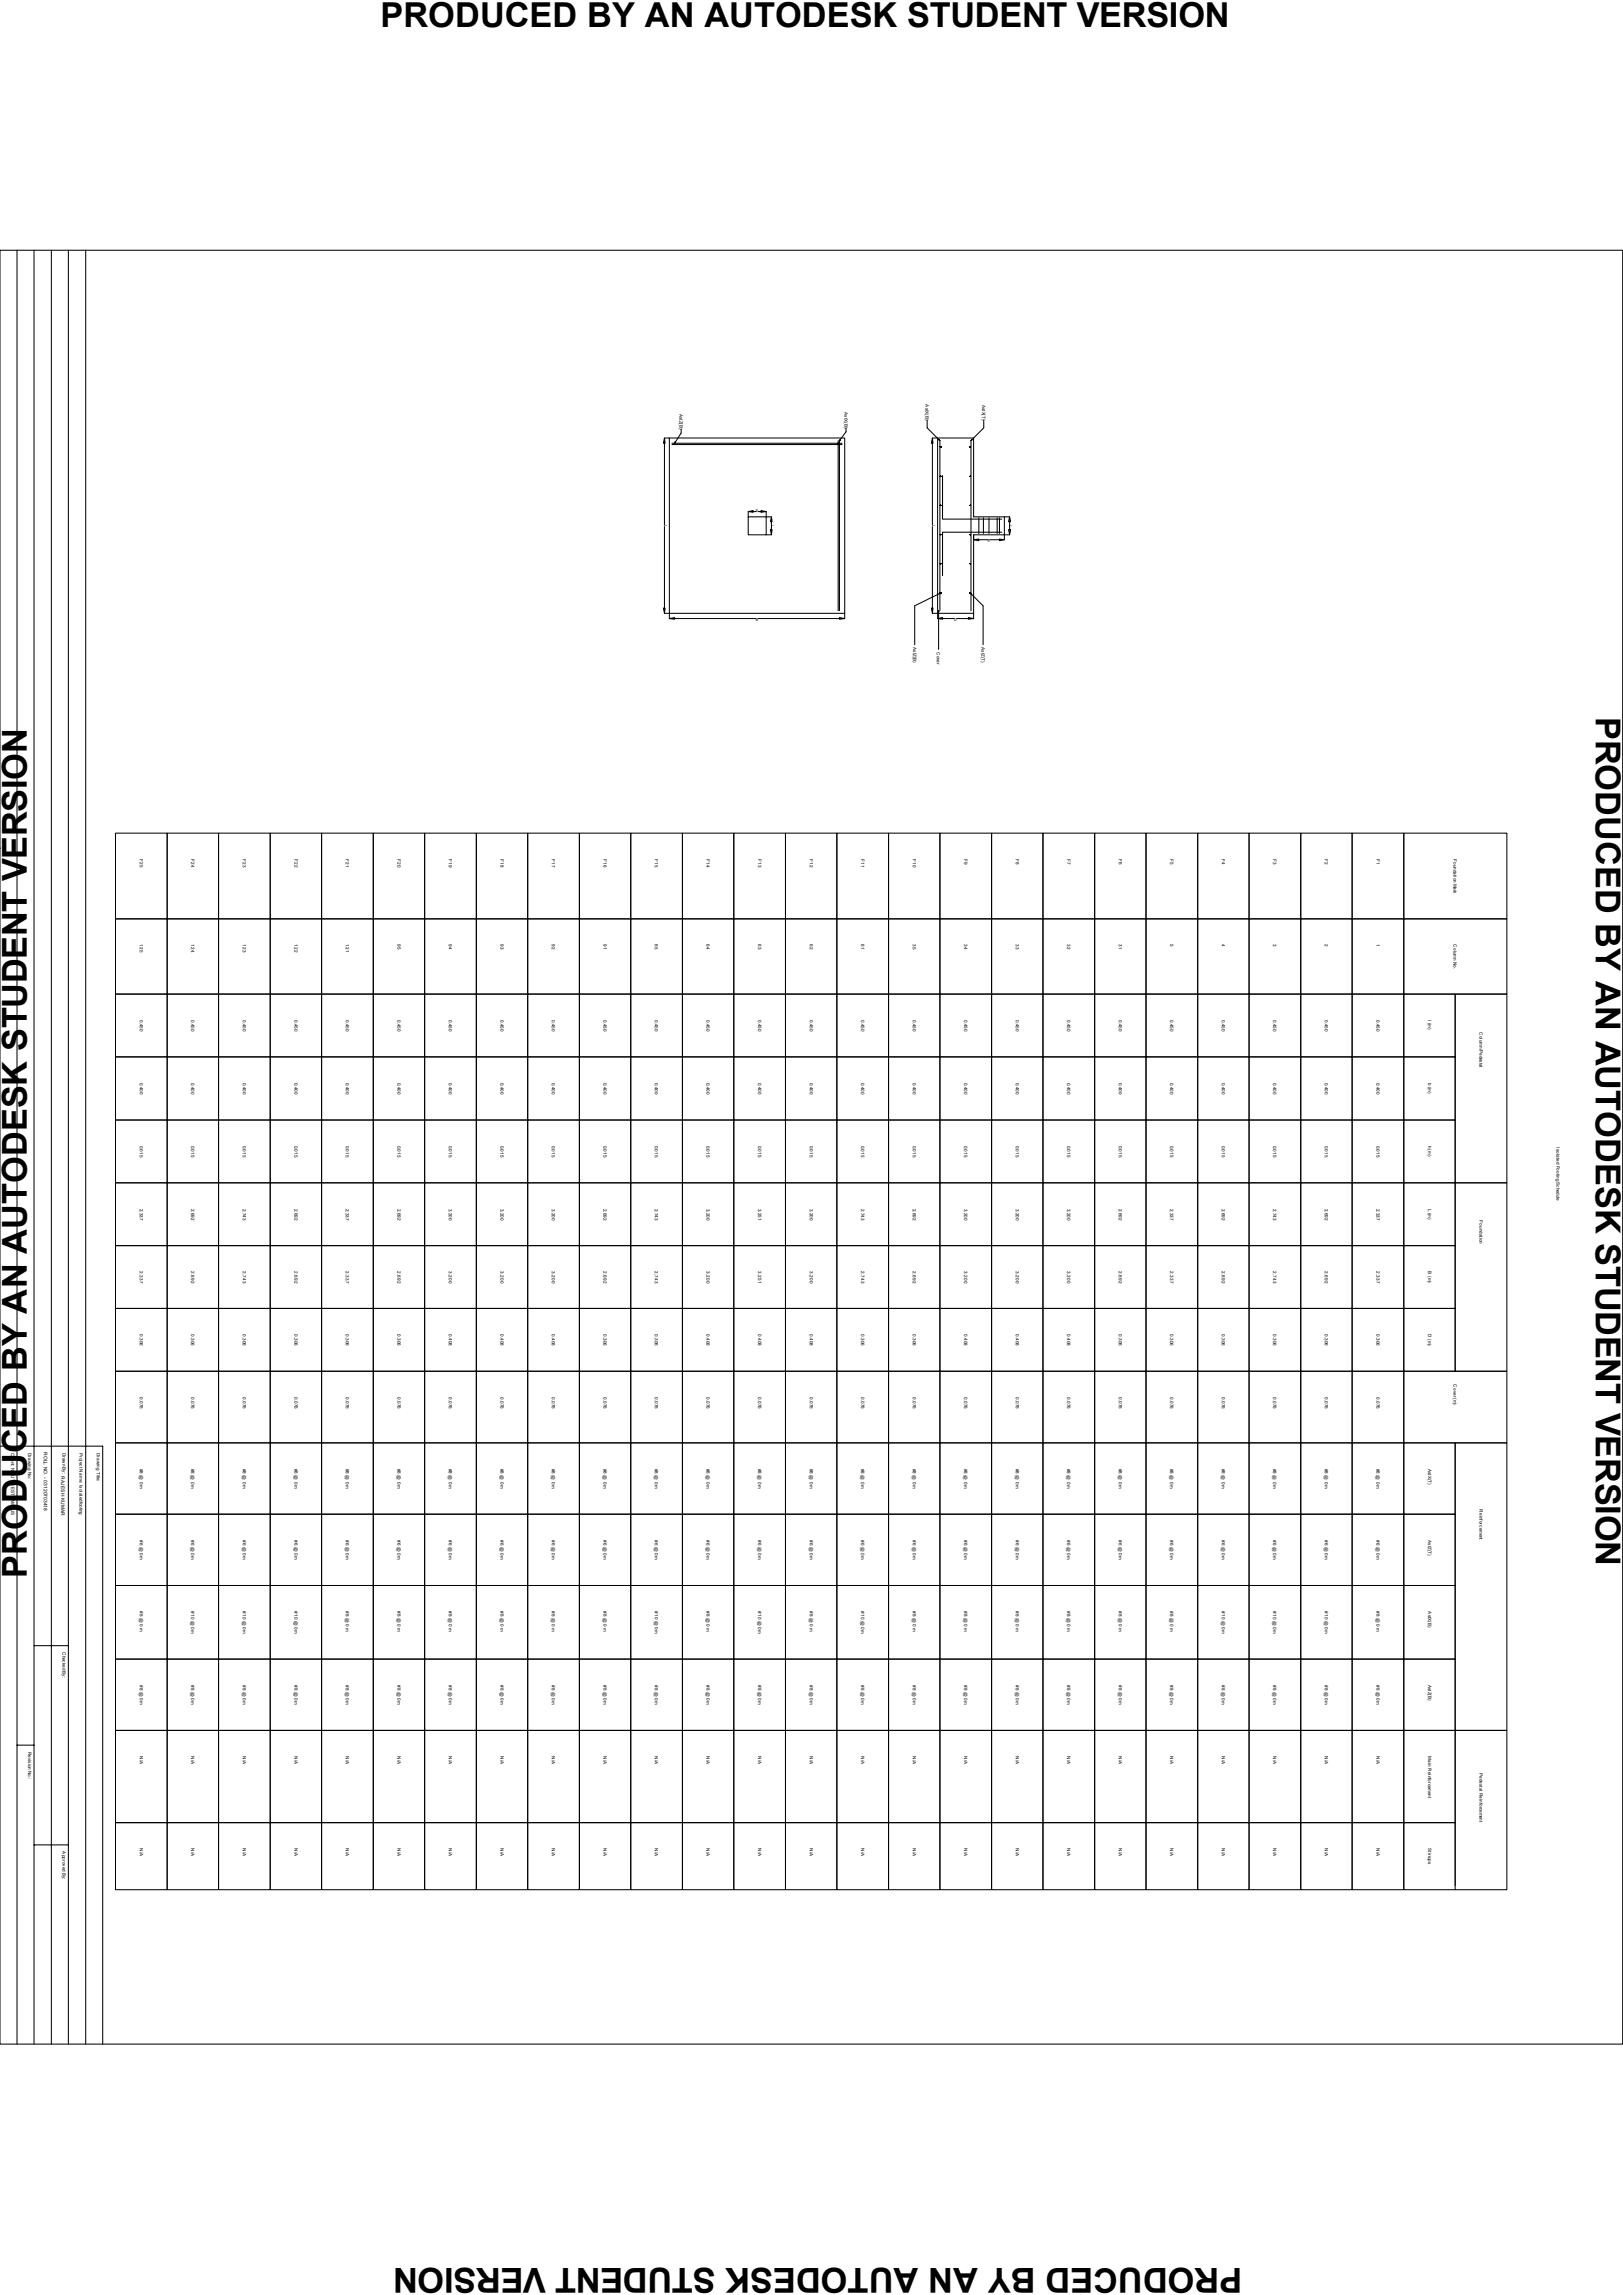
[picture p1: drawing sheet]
<svg xmlns="http://www.w3.org/2000/svg" width="210mm" height="297mm" viewBox="0 0 210 297" stroke-linecap="round" stroke-linejoin="round" font-family="sans-serif">
<defs><g id="words">
<g font-size="4.4">
<text x="49.2" y="3.5">PRODUCED BY AN AUTODESK STUDENT VERSION</text>
<text x="206.5" y="92.8" transform="rotate(90 206.5 92.8)">PRODUCED BY AN AUTODESK STUDENT VERSION</text>
<text x="3.5" y="204.2" transform="rotate(-90 3.5 204.2)">PRODUCED BY AN AUTODESK STUDENT VERSION</text>
<text x="160.7" y="293.5" transform="rotate(-180 160.7 293.5)">PRODUCED BY AN AUTODESK STUDENT VERSION</text>
</g>
<g font-size=".6">
<text x="87.9" y="53.6" transform="rotate(90 87.9 53.6)">AstZ(B)</text>
<text x="109.3" y="53.3" transform="rotate(90 109.3 53.3)">AstX(B)</text>
<text x="119.8" y="52.3" transform="rotate(90 119.8 52.3)">AstX(B)</text>
<text x="127.1" y="52.4" transform="rotate(90 127.1 52.4)">AstX(T)</text>
<text x="118.2" y="83.7" transform="rotate(90 118.2 83.7)">AstZ(B)</text>
<text x="127" y="83.7" transform="rotate(90 127 83.7)">AstZ(T)</text>
<text x="121.2" y="84.4" transform="rotate(90 121.2 84.4)">Cover</text>
<text x="18.1" y="111.2" transform="rotate(90 18.1 111.2)">F25</text>
<text x="24.7" y="111.2" transform="rotate(90 24.7 111.2)">F24</text>
<text x="31.4" y="111.2" transform="rotate(90 31.4 111.2)">F23</text>
<text x="38.1" y="111.2" transform="rotate(90 38.1 111.2)">F22</text>
<text x="44.7" y="111.2" transform="rotate(90 44.7 111.2)">F21</text>
<text x="51.4" y="111.2" transform="rotate(90 51.4 111.2)">F20</text>
<text x="58.1" y="111.2" transform="rotate(90 58.1 111.2)">F19</text>
<text x="64.8" y="111.2" transform="rotate(90 64.8 111.2)">F18</text>
<text x="71.4" y="111.2" transform="rotate(90 71.4 111.2)">F17</text>
<text x="78.1" y="111.2" transform="rotate(90 78.1 111.2)">F16</text>
<text x="84.8" y="111.2" transform="rotate(90 84.8 111.2)">F15</text>
<text x="91.4" y="111.2" transform="rotate(90 91.4 111.2)">F14</text>
<text x="98.1" y="111.2" transform="rotate(90 98.1 111.2)">F13</text>
<text x="104.8" y="111.2" transform="rotate(90 104.8 111.2)">F12</text>
<text x="111.4" y="111.2" transform="rotate(90 111.4 111.2)">F11</text>
<text x="118.1" y="111.2" transform="rotate(90 118.1 111.2)">F10</text>
<text x="124.8" y="111.2" transform="rotate(90 124.8 111.2)">F9</text>
<text x="131.4" y="111.2" transform="rotate(90 131.4 111.2)">F8</text>
<text x="138.1" y="111.2" transform="rotate(90 138.1 111.2)">F7</text>
<text x="144.8" y="111.2" transform="rotate(90 144.8 111.2)">F6</text>
<text x="151.4" y="111.2" transform="rotate(90 151.4 111.2)">F5</text>
<text x="158.1" y="111.2" transform="rotate(90 158.1 111.2)">F4</text>
<text x="164.8" y="111.2" transform="rotate(90 164.8 111.2)">F3</text>
<text x="171.5" y="111.2" transform="rotate(90 171.5 111.2)">F2</text>
<text x="178.1" y="111.2" transform="rotate(90 178.1 111.2)">F1</text>
<text x="188.1" y="111.2" transform="rotate(90 188.1 111.2)">Foundation Mark</text>
<text x="18.1" y="122.2" transform="rotate(90 18.1 122.2)">125</text>
<text x="24.7" y="122.2" transform="rotate(90 24.7 122.2)">124</text>
<text x="31.4" y="122.2" transform="rotate(90 31.4 122.2)">123</text>
<text x="38.1" y="122.2" transform="rotate(90 38.1 122.2)">122</text>
<text x="44.7" y="122.2" transform="rotate(90 44.7 122.2)">121</text>
<text x="51.4" y="122.2" transform="rotate(90 51.4 122.2)">95</text>
<text x="58.1" y="122.2" transform="rotate(90 58.1 122.2)">94</text>
<text x="64.8" y="122.2" transform="rotate(90 64.8 122.2)">93</text>
<text x="71.4" y="122.2" transform="rotate(90 71.4 122.2)">92</text>
<text x="78.1" y="122.2" transform="rotate(90 78.1 122.2)">91</text>
<text x="84.8" y="122.2" transform="rotate(90 84.8 122.2)">65</text>
<text x="91.4" y="122.2" transform="rotate(90 91.4 122.2)">64</text>
<text x="98.1" y="122.2" transform="rotate(90 98.1 122.2)">63</text>
<text x="104.8" y="122.2" transform="rotate(90 104.8 122.2)">62</text>
<text x="111.4" y="122.2" transform="rotate(90 111.4 122.2)">61</text>
<text x="118.1" y="122.2" transform="rotate(90 118.1 122.2)">35</text>
<text x="124.8" y="122.2" transform="rotate(90 124.8 122.2)">34</text>
<text x="131.4" y="122.2" transform="rotate(90 131.4 122.2)">33</text>
<text x="138.1" y="122.2" transform="rotate(90 138.1 122.2)">32</text>
<text x="144.8" y="122.2" transform="rotate(90 144.8 122.2)">31</text>
<text x="151.4" y="122.2" transform="rotate(90 151.4 122.2)">5</text>
<text x="158.1" y="122.2" transform="rotate(90 158.1 122.2)">4</text>
<text x="164.8" y="122.2" transform="rotate(90 164.8 122.2)">3</text>
<text x="171.5" y="122.2" transform="rotate(90 171.5 122.2)">2</text>
<text x="178.1" y="122.2" transform="rotate(90 178.1 122.2)">1</text>
<text x="188.1" y="122.2" transform="rotate(90 188.1 122.2)">Column No.</text>
<text x="18.1" y="132" transform="rotate(90 18.1 132)">0.450</text>
<text x="24.7" y="132" transform="rotate(90 24.7 132)">0.450</text>
<text x="31.4" y="132" transform="rotate(90 31.4 132)">0.450</text>
<text x="38.1" y="132" transform="rotate(90 38.1 132)">0.450</text>
<text x="44.7" y="132" transform="rotate(90 44.7 132)">0.450</text>
<text x="51.4" y="132" transform="rotate(90 51.4 132)">0.450</text>
<text x="58.1" y="132" transform="rotate(90 58.1 132)">0.450</text>
<text x="64.8" y="132" transform="rotate(90 64.8 132)">0.450</text>
<text x="71.4" y="132" transform="rotate(90 71.4 132)">0.450</text>
<text x="78.1" y="132" transform="rotate(90 78.1 132)">0.450</text>
<text x="84.8" y="132" transform="rotate(90 84.8 132)">0.450</text>
<text x="91.4" y="132" transform="rotate(90 91.4 132)">0.450</text>
<text x="98.1" y="132" transform="rotate(90 98.1 132)">0.450</text>
<text x="104.8" y="132" transform="rotate(90 104.8 132)">0.450</text>
<text x="111.4" y="132" transform="rotate(90 111.4 132)">0.450</text>
<text x="118.1" y="132" transform="rotate(90 118.1 132)">0.450</text>
<text x="124.8" y="132" transform="rotate(90 124.8 132)">0.450</text>
<text x="131.4" y="132" transform="rotate(90 131.4 132)">0.450</text>
<text x="138.1" y="132" transform="rotate(90 138.1 132)">0.450</text>
<text x="144.8" y="132" transform="rotate(90 144.8 132)">0.450</text>
<text x="151.4" y="132" transform="rotate(90 151.4 132)">0.450</text>
<text x="158.1" y="132" transform="rotate(90 158.1 132)">0.450</text>
<text x="164.8" y="132" transform="rotate(90 164.8 132)">0.450</text>
<text x="171.5" y="132" transform="rotate(90 171.5 132)">0.450</text>
<text x="178.1" y="132" transform="rotate(90 178.1 132)">0.450</text>
<text x="184.8" y="132" transform="rotate(90 184.8 132)">l (m)</text>
<text x="191.4" y="133.6" transform="rotate(90 191.4 133.6)">Column/Pedestal</text>
<text x="18.1" y="140.1" transform="rotate(90 18.1 140.1)">0.400</text>
<text x="24.7" y="140.1" transform="rotate(90 24.7 140.1)">0.400</text>
<text x="31.4" y="140.1" transform="rotate(90 31.4 140.1)">0.400</text>
<text x="38.1" y="140.1" transform="rotate(90 38.1 140.1)">0.400</text>
<text x="44.7" y="140.1" transform="rotate(90 44.7 140.1)">0.400</text>
<text x="51.4" y="140.1" transform="rotate(90 51.4 140.1)">0.400</text>
<text x="58.1" y="140.1" transform="rotate(90 58.1 140.1)">0.400</text>
<text x="64.8" y="140.1" transform="rotate(90 64.8 140.1)">0.400</text>
<text x="71.4" y="140.1" transform="rotate(90 71.4 140.1)">0.400</text>
<text x="78.1" y="140.1" transform="rotate(90 78.1 140.1)">0.400</text>
<text x="84.8" y="140.1" transform="rotate(90 84.8 140.1)">0.400</text>
<text x="91.4" y="140.1" transform="rotate(90 91.4 140.1)">0.400</text>
<text x="98.1" y="140.1" transform="rotate(90 98.1 140.1)">0.400</text>
<text x="104.8" y="140.1" transform="rotate(90 104.8 140.1)">0.400</text>
<text x="111.4" y="140.1" transform="rotate(90 111.4 140.1)">0.400</text>
<text x="118.1" y="140.1" transform="rotate(90 118.1 140.1)">0.400</text>
<text x="124.8" y="140.1" transform="rotate(90 124.8 140.1)">0.400</text>
<text x="131.4" y="140.1" transform="rotate(90 131.4 140.1)">0.400</text>
<text x="138.1" y="140.1" transform="rotate(90 138.1 140.1)">0.400</text>
<text x="144.8" y="140.1" transform="rotate(90 144.8 140.1)">0.400</text>
<text x="151.4" y="140.1" transform="rotate(90 151.4 140.1)">0.400</text>
<text x="158.1" y="140.1" transform="rotate(90 158.1 140.1)">0.400</text>
<text x="164.8" y="140.1" transform="rotate(90 164.8 140.1)">0.400</text>
<text x="171.5" y="140.1" transform="rotate(90 171.5 140.1)">0.400</text>
<text x="178.1" y="140.1" transform="rotate(90 178.1 140.1)">0.400</text>
<text x="184.8" y="140.1" transform="rotate(90 184.8 140.1)">b (m)</text>
<text x="18.1" y="148.3" transform="rotate(90 18.1 148.3)">0.015</text>
<text x="24.7" y="148.3" transform="rotate(90 24.7 148.3)">0.015</text>
<text x="31.4" y="148.3" transform="rotate(90 31.4 148.3)">0.015</text>
<text x="38.1" y="148.3" transform="rotate(90 38.1 148.3)">0.015</text>
<text x="44.7" y="148.3" transform="rotate(90 44.7 148.3)">0.015</text>
<text x="51.4" y="148.3" transform="rotate(90 51.4 148.3)">0.015</text>
<text x="58.1" y="148.3" transform="rotate(90 58.1 148.3)">0.015</text>
<text x="64.8" y="148.3" transform="rotate(90 64.8 148.3)">0.015</text>
<text x="71.4" y="148.3" transform="rotate(90 71.4 148.3)">0.015</text>
<text x="78.1" y="148.3" transform="rotate(90 78.1 148.3)">0.015</text>
<text x="84.8" y="148.3" transform="rotate(90 84.8 148.3)">0.015</text>
<text x="91.4" y="148.3" transform="rotate(90 91.4 148.3)">0.015</text>
<text x="98.1" y="148.3" transform="rotate(90 98.1 148.3)">0.015</text>
<text x="104.8" y="148.3" transform="rotate(90 104.8 148.3)">0.015</text>
<text x="111.4" y="148.3" transform="rotate(90 111.4 148.3)">0.015</text>
<text x="118.1" y="148.3" transform="rotate(90 118.1 148.3)">0.015</text>
<text x="124.8" y="148.3" transform="rotate(90 124.8 148.3)">0.015</text>
<text x="131.4" y="148.3" transform="rotate(90 131.4 148.3)">0.015</text>
<text x="138.1" y="148.3" transform="rotate(90 138.1 148.3)">0.015</text>
<text x="144.8" y="148.3" transform="rotate(90 144.8 148.3)">0.015</text>
<text x="151.4" y="148.3" transform="rotate(90 151.4 148.3)">0.015</text>
<text x="158.1" y="148.3" transform="rotate(90 158.1 148.3)">0.015</text>
<text x="164.8" y="148.3" transform="rotate(90 164.8 148.3)">0.015</text>
<text x="171.5" y="148.3" transform="rotate(90 171.5 148.3)">0.015</text>
<text x="178.1" y="148.3" transform="rotate(90 178.1 148.3)">0.015</text>
<text x="184.8" y="148.3" transform="rotate(90 184.8 148.3)">h (m)</text>
<text x="201.4" y="148.5" transform="rotate(90 201.4 148.5)">Isolated Footing Schedule</text>
<text x="18.1" y="156.4" transform="rotate(90 18.1 156.4)">2.337</text>
<text x="24.7" y="156.4" transform="rotate(90 24.7 156.4)">2.692</text>
<text x="31.4" y="156.4" transform="rotate(90 31.4 156.4)">2.743</text>
<text x="38.1" y="156.4" transform="rotate(90 38.1 156.4)">2.692</text>
<text x="44.7" y="156.4" transform="rotate(90 44.7 156.4)">2.337</text>
<text x="51.4" y="156.4" transform="rotate(90 51.4 156.4)">2.692</text>
<text x="58.1" y="156.4" transform="rotate(90 58.1 156.4)">3.200</text>
<text x="64.8" y="156.4" transform="rotate(90 64.8 156.4)">3.200</text>
<text x="71.4" y="156.4" transform="rotate(90 71.4 156.4)">3.200</text>
<text x="78.1" y="156.4" transform="rotate(90 78.1 156.4)">2.692</text>
<text x="84.8" y="156.4" transform="rotate(90 84.8 156.4)">2.743</text>
<text x="91.4" y="156.4" transform="rotate(90 91.4 156.4)">3.200</text>
<text x="98.1" y="156.4" transform="rotate(90 98.1 156.4)">3.251</text>
<text x="104.8" y="156.4" transform="rotate(90 104.8 156.4)">3.200</text>
<text x="111.4" y="156.4" transform="rotate(90 111.4 156.4)">2.743</text>
<text x="118.1" y="156.4" transform="rotate(90 118.1 156.4)">2.692</text>
<text x="124.8" y="156.4" transform="rotate(90 124.8 156.4)">3.200</text>
<text x="131.4" y="156.4" transform="rotate(90 131.4 156.4)">3.200</text>
<text x="138.1" y="156.4" transform="rotate(90 138.1 156.4)">3.200</text>
<text x="144.8" y="156.4" transform="rotate(90 144.8 156.4)">2.692</text>
<text x="151.4" y="156.4" transform="rotate(90 151.4 156.4)">2.337</text>
<text x="158.1" y="156.4" transform="rotate(90 158.1 156.4)">2.692</text>
<text x="164.8" y="156.4" transform="rotate(90 164.8 156.4)">2.743</text>
<text x="171.5" y="156.4" transform="rotate(90 171.5 156.4)">2.692</text>
<text x="178.1" y="156.4" transform="rotate(90 178.1 156.4)">2.337</text>
<text x="184.8" y="156.4" transform="rotate(90 184.8 156.4)">L (m)</text>
<text x="191.4" y="157.9" transform="rotate(90 191.4 157.9)">Foundation</text>
<text x="18.1" y="164.6" transform="rotate(90 18.1 164.6)">2.337</text>
<text x="24.7" y="164.6" transform="rotate(90 24.7 164.6)">2.692</text>
<text x="31.4" y="164.6" transform="rotate(90 31.4 164.6)">2.743</text>
<text x="38.1" y="164.6" transform="rotate(90 38.1 164.6)">2.692</text>
<text x="44.7" y="164.6" transform="rotate(90 44.7 164.6)">2.337</text>
<text x="51.4" y="164.6" transform="rotate(90 51.4 164.6)">2.692</text>
<text x="58.1" y="164.6" transform="rotate(90 58.1 164.6)">3.200</text>
<text x="64.8" y="164.6" transform="rotate(90 64.8 164.6)">3.200</text>
<text x="71.4" y="164.6" transform="rotate(90 71.4 164.6)">3.200</text>
<text x="78.1" y="164.6" transform="rotate(90 78.1 164.6)">2.692</text>
<text x="84.8" y="164.6" transform="rotate(90 84.8 164.6)">2.743</text>
<text x="91.4" y="164.6" transform="rotate(90 91.4 164.6)">3.200</text>
<text x="98.1" y="164.6" transform="rotate(90 98.1 164.6)">3.251</text>
<text x="104.8" y="164.6" transform="rotate(90 104.8 164.6)">3.200</text>
<text x="111.4" y="164.6" transform="rotate(90 111.4 164.6)">2.743</text>
<text x="118.1" y="164.6" transform="rotate(90 118.1 164.6)">2.692</text>
<text x="124.8" y="164.6" transform="rotate(90 124.8 164.6)">3.200</text>
<text x="131.4" y="164.6" transform="rotate(90 131.4 164.6)">3.200</text>
<text x="138.1" y="164.6" transform="rotate(90 138.1 164.6)">3.200</text>
<text x="144.8" y="164.6" transform="rotate(90 144.8 164.6)">2.692</text>
<text x="151.4" y="164.6" transform="rotate(90 151.4 164.6)">2.337</text>
<text x="158.1" y="164.6" transform="rotate(90 158.1 164.6)">2.692</text>
<text x="164.8" y="164.6" transform="rotate(90 164.8 164.6)">2.743</text>
<text x="171.5" y="164.6" transform="rotate(90 171.5 164.6)">2.692</text>
<text x="178.1" y="164.6" transform="rotate(90 178.1 164.6)">2.337</text>
<text x="184.8" y="164.6" transform="rotate(90 184.8 164.6)">B (m)</text>
<text x="18.1" y="172.7" transform="rotate(90 18.1 172.7)">0.306</text>
<text x="24.7" y="172.7" transform="rotate(90 24.7 172.7)">0.306</text>
<text x="31.4" y="172.7" transform="rotate(90 31.4 172.7)">0.306</text>
<text x="38.1" y="172.7" transform="rotate(90 38.1 172.7)">0.306</text>
<text x="44.7" y="172.7" transform="rotate(90 44.7 172.7)">0.306</text>
<text x="51.4" y="172.7" transform="rotate(90 51.4 172.7)">0.306</text>
<text x="58.1" y="172.7" transform="rotate(90 58.1 172.7)">0.408</text>
<text x="64.8" y="172.7" transform="rotate(90 64.8 172.7)">0.408</text>
<text x="71.4" y="172.7" transform="rotate(90 71.4 172.7)">0.408</text>
<text x="78.1" y="172.7" transform="rotate(90 78.1 172.7)">0.306</text>
<text x="84.8" y="172.7" transform="rotate(90 84.8 172.7)">0.306</text>
<text x="91.4" y="172.7" transform="rotate(90 91.4 172.7)">0.408</text>
<text x="98.1" y="172.7" transform="rotate(90 98.1 172.7)">0.408</text>
<text x="104.8" y="172.7" transform="rotate(90 104.8 172.7)">0.408</text>
<text x="111.4" y="172.7" transform="rotate(90 111.4 172.7)">0.306</text>
<text x="118.1" y="172.7" transform="rotate(90 118.1 172.7)">0.306</text>
<text x="124.8" y="172.7" transform="rotate(90 124.8 172.7)">0.408</text>
<text x="131.4" y="172.7" transform="rotate(90 131.4 172.7)">0.408</text>
<text x="138.1" y="172.7" transform="rotate(90 138.1 172.7)">0.408</text>
<text x="144.8" y="172.7" transform="rotate(90 144.8 172.7)">0.306</text>
<text x="151.4" y="172.7" transform="rotate(90 151.4 172.7)">0.306</text>
<text x="158.1" y="172.7" transform="rotate(90 158.1 172.7)">0.306</text>
<text x="164.8" y="172.7" transform="rotate(90 164.8 172.7)">0.306</text>
<text x="171.5" y="172.7" transform="rotate(90 171.5 172.7)">0.306</text>
<text x="178.1" y="172.7" transform="rotate(90 178.1 172.7)">0.306</text>
<text x="184.8" y="172.7" transform="rotate(90 184.8 172.7)">D (m)</text>
<text x="188.1" y="179.2" transform="rotate(90 188.1 179.2)">Cover (m)</text>
<text x="18.1" y="180.8" transform="rotate(90 18.1 180.8)">0.076</text>
<text x="24.7" y="180.8" transform="rotate(90 24.7 180.8)">0.076</text>
<text x="31.4" y="180.8" transform="rotate(90 31.4 180.8)">0.076</text>
<text x="38.1" y="180.8" transform="rotate(90 38.1 180.8)">0.076</text>
<text x="44.7" y="180.8" transform="rotate(90 44.7 180.8)">0.076</text>
<text x="51.4" y="180.8" transform="rotate(90 51.4 180.8)">0.076</text>
<text x="58.1" y="180.8" transform="rotate(90 58.1 180.8)">0.076</text>
<text x="64.8" y="180.8" transform="rotate(90 64.8 180.8)">0.076</text>
<text x="71.4" y="180.8" transform="rotate(90 71.4 180.8)">0.076</text>
<text x="78.1" y="180.8" transform="rotate(90 78.1 180.8)">0.076</text>
<text x="84.8" y="180.8" transform="rotate(90 84.8 180.8)">0.076</text>
<text x="91.4" y="180.8" transform="rotate(90 91.4 180.8)">0.076</text>
<text x="98.1" y="180.8" transform="rotate(90 98.1 180.8)">0.076</text>
<text x="104.8" y="180.8" transform="rotate(90 104.8 180.8)">0.076</text>
<text x="111.4" y="180.8" transform="rotate(90 111.4 180.8)">0.076</text>
<text x="118.1" y="180.8" transform="rotate(90 118.1 180.8)">0.076</text>
<text x="124.8" y="180.8" transform="rotate(90 124.8 180.8)">0.076</text>
<text x="131.4" y="180.8" transform="rotate(90 131.4 180.8)">0.076</text>
<text x="138.1" y="180.8" transform="rotate(90 138.1 180.8)">0.076</text>
<text x="144.8" y="180.8" transform="rotate(90 144.8 180.8)">0.076</text>
<text x="151.4" y="180.8" transform="rotate(90 151.4 180.8)">0.076</text>
<text x="158.1" y="180.8" transform="rotate(90 158.1 180.8)">0.076</text>
<text x="164.8" y="180.8" transform="rotate(90 164.8 180.8)">0.076</text>
<text x="171.5" y="180.8" transform="rotate(90 171.5 180.8)">0.076</text>
<text x="178.1" y="180.8" transform="rotate(90 178.1 180.8)">0.076</text>
<text x="1.4" y="188" transform="rotate(90 1.4 188)">Client: NSUT WEST CAMPUS</text>
<text x="3.6" y="188" transform="rotate(90 3.6 188)">Drawing No.:</text>
<text x="5.7" y="187.9" transform="rotate(90 5.7 187.9)">ROLL NO. - 03120703418</text>
<text x="7.9" y="191" transform="rotate(90 7.9 191)">RAJESH KUMAR</text>
<text x="8.1" y="188" transform="rotate(90 8.1 188)">Drawn By:</text>
<text x="10.3" y="188" transform="rotate(90 10.3 188)">Project Name: Isolated footing</text>
<text x="12.5" y="188" transform="rotate(90 12.5 188)">Drawing Title:</text>
<text x="18.1" y="190.1" transform="rotate(90 18.1 190.1)">#8 @ 0 m</text>
<text x="24.7" y="190.1" transform="rotate(90 24.7 190.1)">#8 @ 0 m</text>
<text x="31.4" y="190.1" transform="rotate(90 31.4 190.1)">#8 @ 0 m</text>
<text x="38.1" y="190.1" transform="rotate(90 38.1 190.1)">#8 @ 0 m</text>
<text x="44.7" y="190.1" transform="rotate(90 44.7 190.1)">#8 @ 0 m</text>
<text x="51.4" y="190.1" transform="rotate(90 51.4 190.1)">#8 @ 0 m</text>
<text x="58.1" y="190.1" transform="rotate(90 58.1 190.1)">#8 @ 0 m</text>
<text x="64.8" y="190.1" transform="rotate(90 64.8 190.1)">#8 @ 0 m</text>
<text x="71.4" y="190.1" transform="rotate(90 71.4 190.1)">#8 @ 0 m</text>
<text x="78.1" y="190.1" transform="rotate(90 78.1 190.1)">#8 @ 0 m</text>
<text x="84.8" y="190.1" transform="rotate(90 84.8 190.1)">#8 @ 0 m</text>
<text x="91.4" y="190.1" transform="rotate(90 91.4 190.1)">#8 @ 0 m</text>
<text x="98.1" y="190.1" transform="rotate(90 98.1 190.1)">#8 @ 0 m</text>
<text x="104.8" y="190.1" transform="rotate(90 104.8 190.1)">#8 @ 0 m</text>
<text x="111.4" y="190.1" transform="rotate(90 111.4 190.1)">#8 @ 0 m</text>
<text x="118.1" y="190.1" transform="rotate(90 118.1 190.1)">#8 @ 0 m</text>
<text x="124.8" y="190.1" transform="rotate(90 124.8 190.1)">#8 @ 0 m</text>
<text x="131.4" y="190.1" transform="rotate(90 131.4 190.1)">#8 @ 0 m</text>
<text x="138.1" y="190.1" transform="rotate(90 138.1 190.1)">#8 @ 0 m</text>
<text x="144.8" y="190.1" transform="rotate(90 144.8 190.1)">#8 @ 0 m</text>
<text x="151.4" y="190.1" transform="rotate(90 151.4 190.1)">#8 @ 0 m</text>
<text x="158.1" y="190.1" transform="rotate(90 158.1 190.1)">#8 @ 0 m</text>
<text x="164.8" y="190.1" transform="rotate(90 164.8 190.1)">#8 @ 0 m</text>
<text x="171.5" y="190.1" transform="rotate(90 171.5 190.1)">#8 @ 0 m</text>
<text x="178.1" y="190.1" transform="rotate(90 178.1 190.1)">#8 @ 0 m</text>
<text x="184.8" y="190.1" transform="rotate(90 184.8 190.1)">AstX(T)</text>
<text x="191.4" y="195.3" transform="rotate(90 191.4 195.3)">Reinforcement</text>
<text x="18.1" y="199.3" transform="rotate(90 18.1 199.3)">#6 @ 0 m</text>
<text x="24.7" y="199.3" transform="rotate(90 24.7 199.3)">#6 @ 0 m</text>
<text x="31.4" y="199.3" transform="rotate(90 31.4 199.3)">#6 @ 0 m</text>
<text x="38.1" y="199.3" transform="rotate(90 38.1 199.3)">#6 @ 0 m</text>
<text x="44.7" y="199.3" transform="rotate(90 44.7 199.3)">#6 @ 0 m</text>
<text x="51.4" y="199.3" transform="rotate(90 51.4 199.3)">#6 @ 0 m</text>
<text x="58.1" y="199.3" transform="rotate(90 58.1 199.3)">#6 @ 0 m</text>
<text x="64.8" y="199.3" transform="rotate(90 64.8 199.3)">#6 @ 0 m</text>
<text x="71.4" y="199.3" transform="rotate(90 71.4 199.3)">#6 @ 0 m</text>
<text x="78.1" y="199.3" transform="rotate(90 78.1 199.3)">#6 @ 0 m</text>
<text x="84.8" y="199.3" transform="rotate(90 84.8 199.3)">#6 @ 0 m</text>
<text x="91.4" y="199.3" transform="rotate(90 91.4 199.3)">#6 @ 0 m</text>
<text x="98.1" y="199.3" transform="rotate(90 98.1 199.3)">#6 @ 0 m</text>
<text x="104.8" y="199.3" transform="rotate(90 104.8 199.3)">#6 @ 0 m</text>
<text x="111.4" y="199.3" transform="rotate(90 111.4 199.3)">#6 @ 0 m</text>
<text x="118.1" y="199.3" transform="rotate(90 118.1 199.3)">#6 @ 0 m</text>
<text x="124.8" y="199.3" transform="rotate(90 124.8 199.3)">#6 @ 0 m</text>
<text x="131.4" y="199.3" transform="rotate(90 131.4 199.3)">#6 @ 0 m</text>
<text x="138.1" y="199.3" transform="rotate(90 138.1 199.3)">#6 @ 0 m</text>
<text x="144.8" y="199.3" transform="rotate(90 144.8 199.3)">#6 @ 0 m</text>
<text x="151.4" y="199.3" transform="rotate(90 151.4 199.3)">#6 @ 0 m</text>
<text x="158.1" y="199.3" transform="rotate(90 158.1 199.3)">#6 @ 0 m</text>
<text x="164.8" y="199.3" transform="rotate(90 164.8 199.3)">#6 @ 0 m</text>
<text x="171.5" y="199.3" transform="rotate(90 171.5 199.3)">#6 @ 0 m</text>
<text x="178.1" y="199.3" transform="rotate(90 178.1 199.3)">#6 @ 0 m</text>
<text x="184.8" y="199.3" transform="rotate(90 184.8 199.3)">AstZ(T)</text>
<text x="18.1" y="208.5" transform="rotate(90 18.1 208.5)">#8 @ 0 m</text>
<text x="24.7" y="208.5" transform="rotate(90 24.7 208.5)">#10 @ 0 m</text>
<text x="31.4" y="208.5" transform="rotate(90 31.4 208.5)">#10 @ 0 m</text>
<text x="38.1" y="208.5" transform="rotate(90 38.1 208.5)">#10 @ 0 m</text>
<text x="44.7" y="208.5" transform="rotate(90 44.7 208.5)">#8 @ 0 m</text>
<text x="51.4" y="208.5" transform="rotate(90 51.4 208.5)">#8 @ 0 m</text>
<text x="58.1" y="208.5" transform="rotate(90 58.1 208.5)">#8 @ 0 m</text>
<text x="64.8" y="208.5" transform="rotate(90 64.8 208.5)">#8 @ 0 m</text>
<text x="71.4" y="208.5" transform="rotate(90 71.4 208.5)">#8 @ 0 m</text>
<text x="78.1" y="208.5" transform="rotate(90 78.1 208.5)">#8 @ 0 m</text>
<text x="84.8" y="208.5" transform="rotate(90 84.8 208.5)">#10 @ 0 m</text>
<text x="91.4" y="208.5" transform="rotate(90 91.4 208.5)">#8 @ 0 m</text>
<text x="98.1" y="208.5" transform="rotate(90 98.1 208.5)">#10 @ 0 m</text>
<text x="104.8" y="208.5" transform="rotate(90 104.8 208.5)">#8 @ 0 m</text>
<text x="111.4" y="208.5" transform="rotate(90 111.4 208.5)">#10 @ 0 m</text>
<text x="118.1" y="208.5" transform="rotate(90 118.1 208.5)">#8 @ 0 m</text>
<text x="124.8" y="208.5" transform="rotate(90 124.8 208.5)">#8 @ 0 m</text>
<text x="131.4" y="208.5" transform="rotate(90 131.4 208.5)">#8 @ 0 m</text>
<text x="138.1" y="208.5" transform="rotate(90 138.1 208.5)">#8 @ 0 m</text>
<text x="144.8" y="208.5" transform="rotate(90 144.8 208.5)">#8 @ 0 m</text>
<text x="151.4" y="208.5" transform="rotate(90 151.4 208.5)">#8 @ 0 m</text>
<text x="158.1" y="208.5" transform="rotate(90 158.1 208.5)">#10 @ 0 m</text>
<text x="164.8" y="208.5" transform="rotate(90 164.8 208.5)">#10 @ 0 m</text>
<text x="171.5" y="208.5" transform="rotate(90 171.5 208.5)">#10 @ 0 m</text>
<text x="178.1" y="208.5" transform="rotate(90 178.1 208.5)">#8 @ 0 m</text>
<text x="184.8" y="208.5" transform="rotate(90 184.8 208.5)">AstX(B)</text>
<text x="8.1" y="213.8" transform="rotate(90 8.1 213.8)">Checked By:</text>
<text x="18.1" y="218.1" transform="rotate(90 18.1 218.1)">#8 @ 0 m</text>
<text x="24.7" y="218.1" transform="rotate(90 24.7 218.1)">#8 @ 0 m</text>
<text x="31.4" y="218.1" transform="rotate(90 31.4 218.1)">#8 @ 0 m</text>
<text x="38.1" y="218.1" transform="rotate(90 38.1 218.1)">#8 @ 0 m</text>
<text x="44.7" y="218.1" transform="rotate(90 44.7 218.1)">#8 @ 0 m</text>
<text x="51.4" y="218.1" transform="rotate(90 51.4 218.1)">#8 @ 0 m</text>
<text x="58.1" y="218.1" transform="rotate(90 58.1 218.1)">#8 @ 0 m</text>
<text x="64.8" y="218.1" transform="rotate(90 64.8 218.1)">#8 @ 0 m</text>
<text x="71.4" y="218.1" transform="rotate(90 71.4 218.1)">#8 @ 0 m</text>
<text x="78.1" y="218.1" transform="rotate(90 78.1 218.1)">#8 @ 0 m</text>
<text x="84.8" y="218.1" transform="rotate(90 84.8 218.1)">#8 @ 0 m</text>
<text x="91.4" y="218.1" transform="rotate(90 91.4 218.1)">#8 @ 0 m</text>
<text x="98.1" y="218.1" transform="rotate(90 98.1 218.1)">#8 @ 0 m</text>
<text x="104.8" y="218.1" transform="rotate(90 104.8 218.1)">#8 @ 0 m</text>
<text x="111.4" y="218.1" transform="rotate(90 111.4 218.1)">#8 @ 0 m</text>
<text x="118.1" y="218.1" transform="rotate(90 118.1 218.1)">#8 @ 0 m</text>
<text x="124.8" y="218.1" transform="rotate(90 124.8 218.1)">#8 @ 0 m</text>
<text x="131.4" y="218.1" transform="rotate(90 131.4 218.1)">#8 @ 0 m</text>
<text x="138.1" y="218.1" transform="rotate(90 138.1 218.1)">#8 @ 0 m</text>
<text x="144.8" y="218.1" transform="rotate(90 144.8 218.1)">#8 @ 0 m</text>
<text x="151.4" y="218.1" transform="rotate(90 151.4 218.1)">#8 @ 0 m</text>
<text x="158.1" y="218.1" transform="rotate(90 158.1 218.1)">#8 @ 0 m</text>
<text x="164.8" y="218.1" transform="rotate(90 164.8 218.1)">#8 @ 0 m</text>
<text x="171.5" y="218.1" transform="rotate(90 171.5 218.1)">#8 @ 0 m</text>
<text x="178.1" y="218.1" transform="rotate(90 178.1 218.1)">#8 @ 0 m</text>
<text x="184.8" y="218.1" transform="rotate(90 184.8 218.1)">AstZ(B)</text>
<text x="3.6" y="226.7" transform="rotate(90 3.6 226.7)">Revision No.:</text>
<text x="18.1" y="227.3" transform="rotate(90 18.1 227.3)">N/A</text>
<text x="24.7" y="227.3" transform="rotate(90 24.7 227.3)">N/A</text>
<text x="31.4" y="227.3" transform="rotate(90 31.4 227.3)">N/A</text>
<text x="38.1" y="227.3" transform="rotate(90 38.1 227.3)">N/A</text>
<text x="44.7" y="227.3" transform="rotate(90 44.7 227.3)">N/A</text>
<text x="51.4" y="227.3" transform="rotate(90 51.4 227.3)">N/A</text>
<text x="58.1" y="227.3" transform="rotate(90 58.1 227.3)">N/A</text>
<text x="64.8" y="227.3" transform="rotate(90 64.8 227.3)">N/A</text>
<text x="71.4" y="227.3" transform="rotate(90 71.4 227.3)">N/A</text>
<text x="78.1" y="227.3" transform="rotate(90 78.1 227.3)">N/A</text>
<text x="84.8" y="227.3" transform="rotate(90 84.8 227.3)">N/A</text>
<text x="91.4" y="227.3" transform="rotate(90 91.4 227.3)">N/A</text>
<text x="98.1" y="227.3" transform="rotate(90 98.1 227.3)">N/A</text>
<text x="104.8" y="227.3" transform="rotate(90 104.8 227.3)">N/A</text>
<text x="111.4" y="227.3" transform="rotate(90 111.4 227.3)">N/A</text>
<text x="118.1" y="227.3" transform="rotate(90 118.1 227.3)">N/A</text>
<text x="124.8" y="227.3" transform="rotate(90 124.8 227.3)">N/A</text>
<text x="131.4" y="227.3" transform="rotate(90 131.4 227.3)">N/A</text>
<text x="138.1" y="227.3" transform="rotate(90 138.1 227.3)">N/A</text>
<text x="144.8" y="227.3" transform="rotate(90 144.8 227.3)">N/A</text>
<text x="151.4" y="227.3" transform="rotate(90 151.4 227.3)">N/A</text>
<text x="158.1" y="227.3" transform="rotate(90 158.1 227.3)">N/A</text>
<text x="164.8" y="227.3" transform="rotate(90 164.8 227.3)">N/A</text>
<text x="171.5" y="227.3" transform="rotate(90 171.5 227.3)">N/A</text>
<text x="178.1" y="227.3" transform="rotate(90 178.1 227.3)">N/A</text>
<text x="184.8" y="227.3" transform="rotate(90 184.8 227.3)">Main Reinforcement</text>
<text x="191.4" y="229.4" transform="rotate(90 191.4 229.4)">Pedestal Reinforcement</text>
<text x="8.1" y="239.6" transform="rotate(90 8.1 239.6)">Approved By:</text>
<text x="18.1" y="239.2" transform="rotate(90 18.1 239.2)">N/A</text>
<text x="24.7" y="239.2" transform="rotate(90 24.7 239.2)">N/A</text>
<text x="31.4" y="239.2" transform="rotate(90 31.4 239.2)">N/A</text>
<text x="38.1" y="239.2" transform="rotate(90 38.1 239.2)">N/A</text>
<text x="44.7" y="239.2" transform="rotate(90 44.7 239.2)">N/A</text>
<text x="51.4" y="239.2" transform="rotate(90 51.4 239.2)">N/A</text>
<text x="58.1" y="239.2" transform="rotate(90 58.1 239.2)">N/A</text>
<text x="64.8" y="239.2" transform="rotate(90 64.8 239.2)">N/A</text>
<text x="71.4" y="239.2" transform="rotate(90 71.4 239.2)">N/A</text>
<text x="78.1" y="239.2" transform="rotate(90 78.1 239.2)">N/A</text>
<text x="84.8" y="239.2" transform="rotate(90 84.8 239.2)">N/A</text>
<text x="91.4" y="239.2" transform="rotate(90 91.4 239.2)">N/A</text>
<text x="98.1" y="239.2" transform="rotate(90 98.1 239.2)">N/A</text>
<text x="104.8" y="239.2" transform="rotate(90 104.8 239.2)">N/A</text>
<text x="111.4" y="239.2" transform="rotate(90 111.4 239.2)">N/A</text>
<text x="118.1" y="239.2" transform="rotate(90 118.1 239.2)">N/A</text>
<text x="124.8" y="239.2" transform="rotate(90 124.8 239.2)">N/A</text>
<text x="131.4" y="239.2" transform="rotate(90 131.4 239.2)">N/A</text>
<text x="138.1" y="239.2" transform="rotate(90 138.1 239.2)">N/A</text>
<text x="144.8" y="239.2" transform="rotate(90 144.8 239.2)">N/A</text>
<text x="151.4" y="239.2" transform="rotate(90 151.4 239.2)">N/A</text>
<text x="158.1" y="239.2" transform="rotate(90 158.1 239.2)">N/A</text>
<text x="164.8" y="239.2" transform="rotate(90 164.8 239.2)">N/A</text>
<text x="171.5" y="239.2" transform="rotate(90 171.5 239.2)">N/A</text>
<text x="178.1" y="239.2" transform="rotate(90 178.1 239.2)">N/A</text>
<text x="184.8" y="239.2" transform="rotate(90 184.8 239.2)">Stirrups</text>
</g>
<g font-size=".5">
<text x="98.1" y="65.9" transform="rotate(-180 98.1 65.9)">b</text>
<text x="86" y="67.9" transform="rotate(90 86 67.9)">L</text>
<text x="99.8" y="68" transform="rotate(90 99.8 68)">l</text>
<text x="120.6" y="67.9" transform="rotate(90 120.6 67.9)">L</text>
<text x="127.8" y="70.2">h</text>
<text x="130.6" y="68" transform="rotate(90 130.6 68)">l</text>
<text x="97.8" y="80.3">B</text>
<text x="123.5" y="80.3">D</text>
</g>
</g></defs>
<g fill="none" stroke="#000" stroke-width=".13">
<path d="M0 32.4h210v232.1h-210zM2.2 32.4v232.1M4.4 32.4v232.1M6.6 32.4v232.1M8.8 32.4v232.1M11.1 32.4v232.1M86 56.7h.6M86 57.4v10.5M86 56.7l.1 .7h-.2zM86.6 56.7h22.7v22.7h-22.7zM87 57.4h22M87 57.5h22"/>
<path d="M88.1 55.5v.5l-.8 1.4M108.5 57v22M109.5 55.4v.5l-.9 1.1 .1-.1-.1 .1v22M120 54.4v1l1.6 1.6-.1-.1 .1 .1v22M120.6 56.7h.7M120.6 57.4v10.5M120.6 56.7l.1 .7h-.2zM121.7 57.8l.1 .1zM125.5 57.8l.1 .1zM127.3 54.4v1l-1.7 1.6 .1-.1-.1 .1v22M85.9 78.7h.2l-.1 .7zM86 79.4h.6v.7"/>
<path d="M86 68.2v10.5M96.8 66.2v.7M96.8 66.9h2.3v2.3h-2.3zM96.8 66.2l.7-.1v.2zM97.5 66.2h.4M98.1 66.2h.4M98.5 66.1l.6 .1-.6 .1zM99.1 66.2v.7h.7M99.1 69.2h.7M99.7 68.5h.2l-.1 .7zM99.8 66.9l.1 .6h-.2zM99.8 67.5v.5"/>
<path d="M99.8 68.1v.4M108.6 79.9l.7 .2h-.7zM109.3 79.4v.7M120.5 78.7h.2l-.1 .7zM120.6 79.4h.7v.7M120.6 68.2v10.5M121.5 79v5M121.7 61.6h.1zM121.7 65.4h.1zM121.7 69.2h.1zM121.7 72.9l.1 .1zM121.7 76.7l.1 .1z"/>
<path d="M121.7 76.8l-3.3 1.6v5M122 61.6v5.6h7.6M125.3 79.9l.7 .2h-.7zM125.5 61.6h.1zM125.5 65.4h.1zM125.5 69.2h.1zM125.5 72.9l.1 .1zM125.5 76.7l.1 .1zM125.6 76.8l1.6 1.6v5M126 69.8h.7v.2zM126 79.4h-4.7v-22.7h4.7v10.2h4v2.3h-4v10.9M126.7 67v2"/>
<path d="M126.7 69.9h1.2M127.3 67v2M128 67v2M128.1 69.9h1.2M129 67v2M129.3 67v2M129.3 69.8h.7l-.7 .2zM129.6 68.9h-7.6v5.6M130 66.9h.6M130.5 68.5h.3l-.2 .7zM130.6 66.9l.2 .6h-.3zM130.6 69.2h-.6v.7"/>
<path d="M130.6 67.5v.5M130.6 68.1v.4M86.6 80.1l.7-.2v.2zM87.3 80.1h10.5M98.1 80.1h10.5M121.3 80.1l.7-.2v.2zM122 80.1h1.5M123.8 80.1h1.5M0 109.8h.1M14.9 107.8h6.7v11.1h-6.7zM14.9 118.9h6.7v9.8h-6.7zM21.6 107.8h6.7v11.1h-6.7z"/>
<path d="M21.6 118.9h6.7v9.8h-6.7zM28.3 107.8h6.7v11.1h-6.7zM28.3 118.9h6.7v9.8h-6.7zM35 107.8h6.6v11.1h-6.6zM35 118.9h6.6v9.8h-6.6zM41.6 107.8h6.7v11.1h-6.7zM41.6 118.9h6.7v9.8h-6.7zM48.3 107.8h6.6v11.1h-6.6zM48.3 118.9h6.6v9.8h-6.6zM54.9 107.8h6.7v11.1h-6.7zM54.9 118.9h6.7v9.8h-6.7zM61.6 107.8h6.7v11.1h-6.7z"/>
<path d="M61.6 118.9h6.7v9.8h-6.7zM68.3 107.8h6.7v11.1h-6.7zM68.3 118.9h6.7v9.8h-6.7zM75 107.8h6.6v11.1h-6.6zM75 118.9h6.6v9.8h-6.6zM81.6 107.8h6.7v11.1h-6.7zM81.6 118.9h6.7v9.8h-6.7zM88.3 107.8h6.7v11.1h-6.7zM88.3 118.9h6.7v9.8h-6.7zM95 107.8h6.6v11.1h-6.6zM95 118.9h6.6v9.8h-6.6zM101.6 107.8h6.7v11.1h-6.7z"/>
<path d="M101.6 118.9h6.7v9.8h-6.7zM108.3 107.8h6.7v11.1h-6.7zM108.3 118.9h6.7v9.8h-6.7zM115 107.8h6.6v11.1h-6.6zM115 118.9h6.6v9.8h-6.6zM121.6 107.8h6.7v11.1h-6.7zM121.6 118.9h6.7v9.8h-6.7zM128.3 107.8h6.7v11.1h-6.7zM128.3 118.9h6.7v9.8h-6.7zM135 107.8h6.6v11.1h-6.6zM135 118.9h6.6v9.8h-6.6zM141.6 107.8h6.7v11.1h-6.7z"/>
<path d="M141.6 118.9h6.7v9.8h-6.7zM148.3 107.8h6.7v11.1h-6.7zM148.3 118.9h6.7v9.8h-6.7zM155 107.8h6.6v11.1h-6.6zM155 118.9h6.6v9.8h-6.6zM161.6 107.8h6.7v11.1h-6.7zM161.6 118.9h6.7v9.8h-6.7zM168.3 107.8h6.7v11.1h-6.7zM168.3 118.9h6.7v9.8h-6.7zM175 107.8h6.7v11.1h-6.7zM175 118.9h6.7v9.8h-6.7zM181.7 107.8h13.3v11.1h-13.3z"/>
<path d="M181.7 118.9h13.3v9.8h-13.3zM14.9 128.7h6.7v8.1h-6.7zM14.9 136.8h6.7v8.1h-6.7zM21.6 128.7h6.7v8.1h-6.7zM21.6 136.8h6.7v8.1h-6.7zM28.3 128.7h6.7v8.1h-6.7zM28.3 136.8h6.7v8.1h-6.7zM35 128.7h6.6v8.1h-6.6zM35 136.8h6.6v8.1h-6.6zM41.6 128.7h6.7v8.1h-6.7zM41.6 136.8h6.7v8.1h-6.7zM48.3 128.7h6.6v8.1h-6.6z"/>
<path d="M48.3 136.8h6.6v8.1h-6.6zM54.9 128.7h6.7v8.1h-6.7zM54.9 136.8h6.7v8.1h-6.7zM61.6 128.7h6.7v8.1h-6.7zM61.6 136.8h6.7v8.1h-6.7zM68.3 128.7h6.7v8.1h-6.7zM68.3 136.8h6.7v8.1h-6.7zM75 128.7h6.6v8.1h-6.6zM75 136.8h6.6v8.1h-6.6zM81.6 128.7h6.7v8.1h-6.7zM81.6 136.8h6.7v8.1h-6.7zM88.3 128.7h6.7v8.1h-6.7z"/>
<path d="M88.3 136.8h6.7v8.1h-6.7zM95 128.7h6.6v8.1h-6.6zM95 136.8h6.6v8.1h-6.6zM101.6 128.7h6.7v8.1h-6.7zM101.6 136.8h6.7v8.1h-6.7zM108.3 128.7h6.7v8.1h-6.7zM108.3 136.8h6.7v8.1h-6.7zM115 128.7h6.6v8.1h-6.6zM115 136.8h6.6v8.1h-6.6zM121.6 128.7h6.7v8.1h-6.7zM121.6 136.8h6.7v8.1h-6.7zM128.3 128.7h6.7v8.1h-6.7z"/>
<path d="M128.3 136.8h6.7v8.1h-6.7zM135 128.7h6.6v8.1h-6.6zM135 136.8h6.6v8.1h-6.6zM141.6 128.7h6.7v8.1h-6.7zM141.6 136.8h6.7v8.1h-6.7zM148.3 128.7h6.7v8.1h-6.7zM148.3 136.8h6.7v8.1h-6.7zM155 128.7h6.6v8.1h-6.6zM155 136.8h6.6v8.1h-6.6zM161.6 128.7h6.7v8.1h-6.7zM161.6 136.8h6.7v8.1h-6.7zM168.3 128.7h6.7v8.1h-6.7z"/>
<path d="M168.3 136.8h6.7v8.1h-6.7zM175 128.7h6.7v8.1h-6.7zM175 136.8h6.7v8.1h-6.7zM181.7 128.7h6.6v8.1h-6.6zM181.7 136.8h6.6v8.1h-6.6zM188.3 128.7h6.7v24.4h-6.7zM14.9 144.9h6.7v8.2h-6.7zM14.9 153.1h6.7v8.1h-6.7zM21.6 144.9h6.7v8.2h-6.7zM21.6 153.1h6.7v8.1h-6.7zM28.3 144.9h6.7v8.2h-6.7zM28.3 153.1h6.7v8.1h-6.7z"/>
<path d="M35 144.9h6.6v8.2h-6.6zM35 153.1h6.6v8.1h-6.6zM41.6 144.9h6.7v8.2h-6.7zM41.6 153.1h6.7v8.1h-6.7zM48.3 144.9h6.6v8.2h-6.6zM48.3 153.1h6.6v8.1h-6.6zM54.9 144.9h6.7v8.2h-6.7zM54.9 153.1h6.7v8.1h-6.7zM61.6 144.9h6.7v8.2h-6.7zM61.6 153.1h6.7v8.1h-6.7zM68.3 144.9h6.7v8.2h-6.7zM68.3 153.1h6.7v8.1h-6.7z"/>
<path d="M75 144.9h6.6v8.2h-6.6zM75 153.1h6.6v8.1h-6.6zM81.6 144.9h6.7v8.2h-6.7zM81.6 153.1h6.7v8.1h-6.7zM88.3 144.9h6.7v8.2h-6.7zM88.3 153.1h6.7v8.1h-6.7zM95 144.9h6.6v8.2h-6.6zM95 153.1h6.6v8.1h-6.6zM101.6 144.9h6.7v8.2h-6.7zM101.6 153.1h6.7v8.1h-6.7zM108.3 144.9h6.7v8.2h-6.7zM108.3 153.1h6.7v8.1h-6.7z"/>
<path d="M115 144.9h6.6v8.2h-6.6zM115 153.1h6.6v8.1h-6.6zM121.6 144.9h6.7v8.2h-6.7zM121.6 153.1h6.7v8.1h-6.7zM128.3 144.9h6.7v8.2h-6.7zM128.3 153.1h6.7v8.1h-6.7zM135 144.9h6.6v8.2h-6.6zM135 153.1h6.6v8.1h-6.6zM141.6 144.9h6.7v8.2h-6.7zM141.6 153.1h6.7v8.1h-6.7zM148.3 144.9h6.7v8.2h-6.7zM148.3 153.1h6.7v8.1h-6.7z"/>
<path d="M155 144.9h6.6v8.2h-6.6zM155 153.1h6.6v8.1h-6.6zM161.6 144.9h6.7v8.2h-6.7zM161.6 153.1h6.7v8.1h-6.7zM168.3 144.9h6.7v8.2h-6.7zM168.3 153.1h6.7v8.1h-6.7zM175 144.9h6.7v8.2h-6.7zM175 153.1h6.7v8.1h-6.7zM181.7 144.9h6.6v8.2h-6.6zM181.7 153.1h6.6v8.1h-6.6zM188.3 153.1h6.7v24.4h-6.7zM14.9 161.2h6.7v8.1h-6.7z"/>
<path d="M14.9 169.3h6.7v8.2h-6.7zM14.9 177.5h6.7v9.2h-6.7zM21.6 161.2h6.7v8.1h-6.7zM21.6 169.3h6.7v8.2h-6.7zM21.6 177.5h6.7v9.2h-6.7zM28.3 161.2h6.7v8.1h-6.7zM28.3 169.3h6.7v8.2h-6.7zM28.3 177.5h6.7v9.2h-6.7zM35 161.2h6.6v8.1h-6.6zM35 169.3h6.6v8.2h-6.6zM35 177.5h6.6v9.2h-6.6zM41.6 161.2h6.7v8.1h-6.7z"/>
<path d="M41.6 169.3h6.7v8.2h-6.7zM41.6 177.5h6.7v9.2h-6.7zM48.3 161.2h6.6v8.1h-6.6zM48.3 169.3h6.6v8.2h-6.6zM48.3 177.5h6.6v9.2h-6.6zM54.9 161.2h6.7v8.1h-6.7zM54.9 169.3h6.7v8.2h-6.7zM54.9 177.5h6.7v9.2h-6.7zM61.6 161.2h6.7v8.1h-6.7zM61.6 169.3h6.7v8.2h-6.7zM61.6 177.5h6.7v9.2h-6.7zM68.3 161.2h6.7v8.1h-6.7z"/>
<path d="M68.3 169.3h6.7v8.2h-6.7zM68.3 177.5h6.7v9.2h-6.7zM75 161.2h6.6v8.1h-6.6zM75 169.3h6.6v8.2h-6.6zM75 177.5h6.6v9.2h-6.6zM81.6 161.2h6.7v8.1h-6.7zM81.6 169.3h6.7v8.2h-6.7zM81.6 177.5h6.7v9.2h-6.7zM88.3 161.2h6.7v8.1h-6.7zM88.3 169.3h6.7v8.2h-6.7zM88.3 177.5h6.7v9.2h-6.7zM95 161.2h6.6v8.1h-6.6z"/>
<path d="M95 169.3h6.6v8.2h-6.6zM95 177.5h6.6v9.2h-6.6zM101.6 161.2h6.7v8.1h-6.7zM101.6 169.3h6.7v8.2h-6.7zM101.6 177.5h6.7v9.2h-6.7zM108.3 161.2h6.7v8.1h-6.7zM108.3 169.3h6.7v8.2h-6.7zM108.3 177.5h6.7v9.2h-6.7zM115 161.2h6.6v8.1h-6.6zM115 169.3h6.6v8.2h-6.6zM115 177.5h6.6v9.2h-6.6zM121.6 161.2h6.7v8.1h-6.7z"/>
<path d="M121.6 169.3h6.7v8.2h-6.7zM121.6 177.5h6.7v9.2h-6.7zM128.3 161.2h6.7v8.1h-6.7zM128.3 169.3h6.7v8.2h-6.7zM128.3 177.5h6.7v9.2h-6.7zM135 161.2h6.6v8.1h-6.6zM135 169.3h6.6v8.2h-6.6zM135 177.5h6.6v9.2h-6.6zM141.6 161.2h6.7v8.1h-6.7zM141.6 169.3h6.7v8.2h-6.7zM141.6 177.5h6.7v9.2h-6.7zM148.3 161.2h6.7v8.1h-6.7z"/>
<path d="M148.3 169.3h6.7v8.2h-6.7zM148.3 177.5h6.7v9.2h-6.7zM155 161.2h6.6v8.1h-6.6zM155 169.3h6.6v8.2h-6.6zM155 177.5h6.6v9.2h-6.6zM161.6 161.2h6.7v8.1h-6.7zM161.6 169.3h6.7v8.2h-6.7zM161.6 177.5h6.7v9.2h-6.7zM168.3 161.2h6.7v8.1h-6.7zM168.3 169.3h6.7v8.2h-6.7zM168.3 177.5h6.7v9.2h-6.7zM175 161.2h6.7v8.1h-6.7z"/>
<path d="M175 169.3h6.7v8.2h-6.7zM175 177.5h6.7v9.2h-6.7zM181.7 161.2h6.6v8.1h-6.6zM181.7 169.3h6.6v8.2h-6.6zM181.7 177.5h13.3v9.2h-13.3zM0 187.2h13.3v77.3M14.9 186.7h6.7v9.3h-6.7zM14.9 196h6.7v9.2h-6.7zM21.6 186.7h6.7v9.3h-6.7zM21.6 196h6.7v9.2h-6.7zM28.3 186.7h6.7v9.3h-6.7zM28.3 196h6.7v9.2h-6.7z"/>
<path d="M35 186.7h6.6v9.3h-6.6zM35 196h6.6v9.2h-6.6zM41.6 186.7h6.7v9.3h-6.7zM41.6 196h6.7v9.2h-6.7zM48.3 186.7h6.6v9.3h-6.6zM48.3 196h6.6v9.2h-6.6zM54.9 186.7h6.7v9.3h-6.7zM54.9 196h6.7v9.2h-6.7zM61.6 186.7h6.7v9.3h-6.7zM61.6 196h6.7v9.2h-6.7zM68.3 186.7h6.7v9.3h-6.7zM68.3 196h6.7v9.2h-6.7z"/>
<path d="M75 186.7h6.6v9.3h-6.6zM75 196h6.6v9.2h-6.6zM81.6 186.7h6.7v9.3h-6.7zM81.6 196h6.7v9.2h-6.7zM88.3 186.7h6.7v9.3h-6.7zM88.3 196h6.7v9.2h-6.7zM95 186.7h6.6v9.3h-6.6zM95 196h6.6v9.2h-6.6zM101.6 186.7h6.7v9.3h-6.7zM101.6 196h6.7v9.2h-6.7zM108.3 186.7h6.7v9.3h-6.7zM108.3 196h6.7v9.2h-6.7z"/>
<path d="M115 186.7h6.6v9.3h-6.6zM115 196h6.6v9.2h-6.6zM121.6 186.7h6.7v9.3h-6.7zM121.6 196h6.7v9.2h-6.7zM128.3 186.7h6.7v9.3h-6.7zM128.3 196h6.7v9.2h-6.7zM135 186.7h6.6v9.3h-6.6zM135 196h6.6v9.2h-6.6zM141.6 186.7h6.7v9.3h-6.7zM141.6 196h6.7v9.2h-6.7zM148.3 186.7h6.7v9.3h-6.7zM148.3 196h6.7v9.2h-6.7z"/>
<path d="M155 186.7h6.6v9.3h-6.6zM155 196h6.6v9.2h-6.6zM161.6 186.7h6.7v9.3h-6.7zM161.6 196h6.7v9.2h-6.7zM168.3 186.7h6.7v9.3h-6.7zM168.3 196h6.7v9.2h-6.7zM175 186.7h6.7v9.3h-6.7zM175 196h6.7v9.2h-6.7zM181.7 186.7h6.6v9.3h-6.6zM181.7 196h6.6v9.2h-6.6zM188.3 186.7h6.7v37.2h-6.7zM4.4 213h4.4"/>
<path d="M14.9 205.2h6.7v9.5h-6.7zM14.9 214.7h6.7v9.2h-6.7zM21.6 205.2h6.7v9.5h-6.7zM21.6 214.7h6.7v9.2h-6.7zM28.3 205.2h6.7v9.5h-6.7zM28.3 214.7h6.7v9.2h-6.7zM35 205.2h6.6v9.5h-6.6zM35 214.7h6.6v9.2h-6.6zM41.6 205.2h6.7v9.5h-6.7zM41.6 214.7h6.7v9.2h-6.7zM48.3 205.2h6.6v9.5h-6.6zM48.3 214.7h6.6v9.2h-6.6z"/>
<path d="M54.9 205.2h6.7v9.5h-6.7zM54.9 214.7h6.7v9.2h-6.7zM61.6 205.2h6.7v9.5h-6.7zM61.6 214.7h6.7v9.2h-6.7zM68.3 205.2h6.7v9.5h-6.7zM68.3 214.7h6.7v9.2h-6.7zM75 205.2h6.6v9.5h-6.6zM75 214.7h6.6v9.2h-6.6zM81.6 205.2h6.7v9.5h-6.7zM81.6 214.7h6.7v9.2h-6.7zM88.3 205.2h6.7v9.5h-6.7zM88.3 214.7h6.7v9.2h-6.7z"/>
<path d="M95 205.2h6.6v9.5h-6.6zM95 214.7h6.6v9.2h-6.6zM101.6 205.2h6.7v9.5h-6.7zM101.6 214.7h6.7v9.2h-6.7zM108.3 205.2h6.7v9.5h-6.7zM108.3 214.7h6.7v9.2h-6.7zM115 205.2h6.6v9.5h-6.6zM115 214.7h6.6v9.2h-6.6zM121.6 205.2h6.7v9.5h-6.7zM121.6 214.7h6.7v9.2h-6.7zM128.3 205.2h6.7v9.5h-6.7zM128.3 214.7h6.7v9.2h-6.7z"/>
<path d="M135 205.2h6.6v9.5h-6.6zM135 214.7h6.6v9.2h-6.6zM141.6 205.2h6.7v9.5h-6.7zM141.6 214.7h6.7v9.2h-6.7zM148.3 205.2h6.7v9.5h-6.7zM148.3 214.7h6.7v9.2h-6.7zM155 205.2h6.6v9.5h-6.6zM155 214.7h6.6v9.2h-6.6zM161.6 205.2h6.7v9.5h-6.7zM161.6 214.7h6.7v9.2h-6.7zM168.3 205.2h6.7v9.5h-6.7zM168.3 214.7h6.7v9.2h-6.7z"/>
<path d="M175 205.2h6.7v9.5h-6.7zM175 214.7h6.7v9.2h-6.7zM181.7 205.2h6.6v9.5h-6.6zM181.7 214.7h6.6v9.2h-6.6zM2.2 225.8h2.2M4.4 238.8h4.4M14.9 223.9h6.7v12h-6.7zM14.9 235.9h6.7v8.7h-6.7zM21.6 223.9h6.7v12h-6.7zM21.6 235.9h6.7v8.7h-6.7zM28.3 223.9h6.7v12h-6.7zM28.3 235.9h6.7v8.7h-6.7z"/>
<path d="M35 223.9h6.6v12h-6.6zM35 235.9h6.6v8.7h-6.6zM41.6 223.9h6.7v12h-6.7zM41.6 235.9h6.7v8.7h-6.7zM48.3 223.9h6.6v12h-6.6zM48.3 235.9h6.6v8.7h-6.6zM54.9 223.9h6.7v12h-6.7zM54.9 235.9h6.7v8.7h-6.7zM61.6 223.9h6.7v12h-6.7zM61.6 235.9h6.7v8.7h-6.7zM68.3 223.9h6.7v12h-6.7zM68.3 235.9h6.7v8.7h-6.7z"/>
<path d="M75 223.9h6.6v12h-6.6zM75 235.9h6.6v8.7h-6.6zM81.6 223.9h6.7v12h-6.7zM81.6 235.9h6.7v8.7h-6.7zM88.3 223.9h6.7v12h-6.7zM88.3 235.9h6.7v8.7h-6.7zM95 223.9h6.6v12h-6.6zM95 235.9h6.6v8.7h-6.6zM101.6 223.9h6.7v12h-6.7zM101.6 235.9h6.7v8.7h-6.7zM108.3 223.9h6.7v12h-6.7zM108.3 235.9h6.7v8.7h-6.7z"/>
<path d="M115 223.9h6.6v12h-6.6zM115 235.9h6.6v8.7h-6.6zM121.6 223.9h6.7v12h-6.7zM121.6 235.9h6.7v8.7h-6.7zM128.3 223.9h6.7v12h-6.7zM128.3 235.9h6.7v8.7h-6.7zM135 223.9h6.6v12h-6.6zM135 235.9h6.6v8.7h-6.6zM141.6 223.9h6.7v12h-6.7zM141.6 235.9h6.7v8.7h-6.7zM148.3 223.9h6.7v12h-6.7zM148.3 235.9h6.7v8.7h-6.7z"/>
<path d="M155 223.9h6.6v12h-6.6zM155 235.9h6.6v8.7h-6.6zM161.6 223.9h6.7v12h-6.7zM161.6 235.9h6.7v8.7h-6.7zM168.3 223.9h6.7v12h-6.7zM168.3 235.9h6.7v8.7h-6.7zM175 223.9h6.7v12h-6.7zM175 235.9h6.7v8.7h-6.7zM181.7 223.9h6.6v12h-6.6zM188.3 223.9h6.7v20.7h-6.7zM188.3 244v-8.1h-6.6v8.7h6.6"/>
</g>
<g fill="#000">
<path d="M86 56.7v.7h-.1zM86 56.7l.1 .7h-.1zM87.3 57.2v.2zM87.3 57.2h.1l-.1 .1zM108.7 56.9l-.1 .1zM108.7 56.9v.1zM120.6 56.7v.7h-.1zM120.6 56.7l.1 .7h-.1zM121.5 56.9v.1zM121.6 57.8v.1zM121.5 56.9l.1 .1zM121.7 57.8v.1z"/>
<path d="M121.7 57.8v.2zM121.7 57.8l-.1 .1zM121.8 57.8v.2zM121.8 57.8l-.1 .2zM121.8 57.8v.1zM125.5 57.8v.1zM125.5 57.8v.2zM125.6 57.8v.2zM125.6 57.8l-.1 .2zM125.6 57.8v.1zM125.7 56.9l-.1 .1zM125.7 56.9v.1z"/>
<path d="M85.9 78.7h.1v.7zM86 78.7h.1l-.1 .7zM96.8 66.2h.7v.1zM96.8 66.2l.7-.1v.1zM98.5 66.1l.6 .1h-.6zM98.5 66.2h.6l-.6 .1zM99.8 66.9v.6h-.1zM99.8 66.9l.1 .6h-.1zM99.7 68.5h.1v.7zM99.8 68.5h.1l-.1 .7zM108.6 79.9l.7 .2h-.7zM120.5 78.7h.1v.7z"/>
<path d="M120.6 78.7h.1l-.1 .7zM121.5 79l-.1 .2zM121.5 79v.2zM121.5 76.8l.1 .1zM121.6 61.6v.1zM121.6 72.9v.1zM121.6 76.7v.1zM121.7 61.6v.1zM121.7 61.6l-.1 .1zM121.7 65.3v.2zM121.7 65.4v.1zM121.7 65.4h-.1z"/>
<path d="M121.7 69.1v.2zM121.7 69.1l-.1 .1zM121.7 72.9v.1zM121.7 72.9v.2zM121.7 72.9l-.1 .1zM121.7 76.7v.1zM121.7 76.7l-.1 .1zM121.6 76.8h.1l-.1 .1zM121.8 61.6v.1zM121.8 61.6l-.1 .1zM121.8 65.3v.2zM121.8 65.4v.1z"/>
<path d="M121.8 65.3l-.1 .2zM121.8 69.1v.2zM121.8 69.1l-.1 .2zM121.8 72.9v.2zM121.8 72.9l-.1 .2zM121.8 76.7v.1zM121.8 76.7l-.1 .1zM121.8 69.2v.1zM121.8 72.9v.1zM125.3 79.9l.7 .2h-.7zM125.5 61.6v.1zM125.5 69.1v.1z"/>
<path d="M125.5 69.1v.2zM125.5 72.9v.1zM125.5 76.7v.1zM125.5 65.3v.2zM125.5 65.4v.1zM125.5 72.9v.2zM125.6 61.6v.1zM125.6 61.6l-.1 .1zM125.6 65.3v.2zM125.6 65.3l-.1 .2zM125.6 69.1v.2zM125.6 69.1l-.1 .2z"/>
<path d="M125.6 72.9v.2zM125.6 72.9l-.1 .2zM125.6 76.7v.1zM125.6 76.7l-.1 .1zM125.6 65.4v.1zM125.6 72.9v.1zM125.6 69.2v.1zM125.6 76.8v.1zM126 69.8h.7v.2zM126 69.8h.7zM129.3 69.8h.7h-.7zM129.3 69.8h.7l-.7 .2z"/>
<path d="M130.6 66.9v.6h-.1zM130.6 66.9l.2 .6h-.2zM130.5 68.5h.1v.7zM130.6 68.5h.2l-.2 .7zM86.6 80.1h.7zM86.6 80.1l.7-.2v.2zM108.6 80.1h.7h-.7zM121.3 80.1h.7zM121.3 80.1l.7-.2v.2zM125.3 80.1h.7h-.7z"/>
</g>
<use href="#words"/>
</svg>
